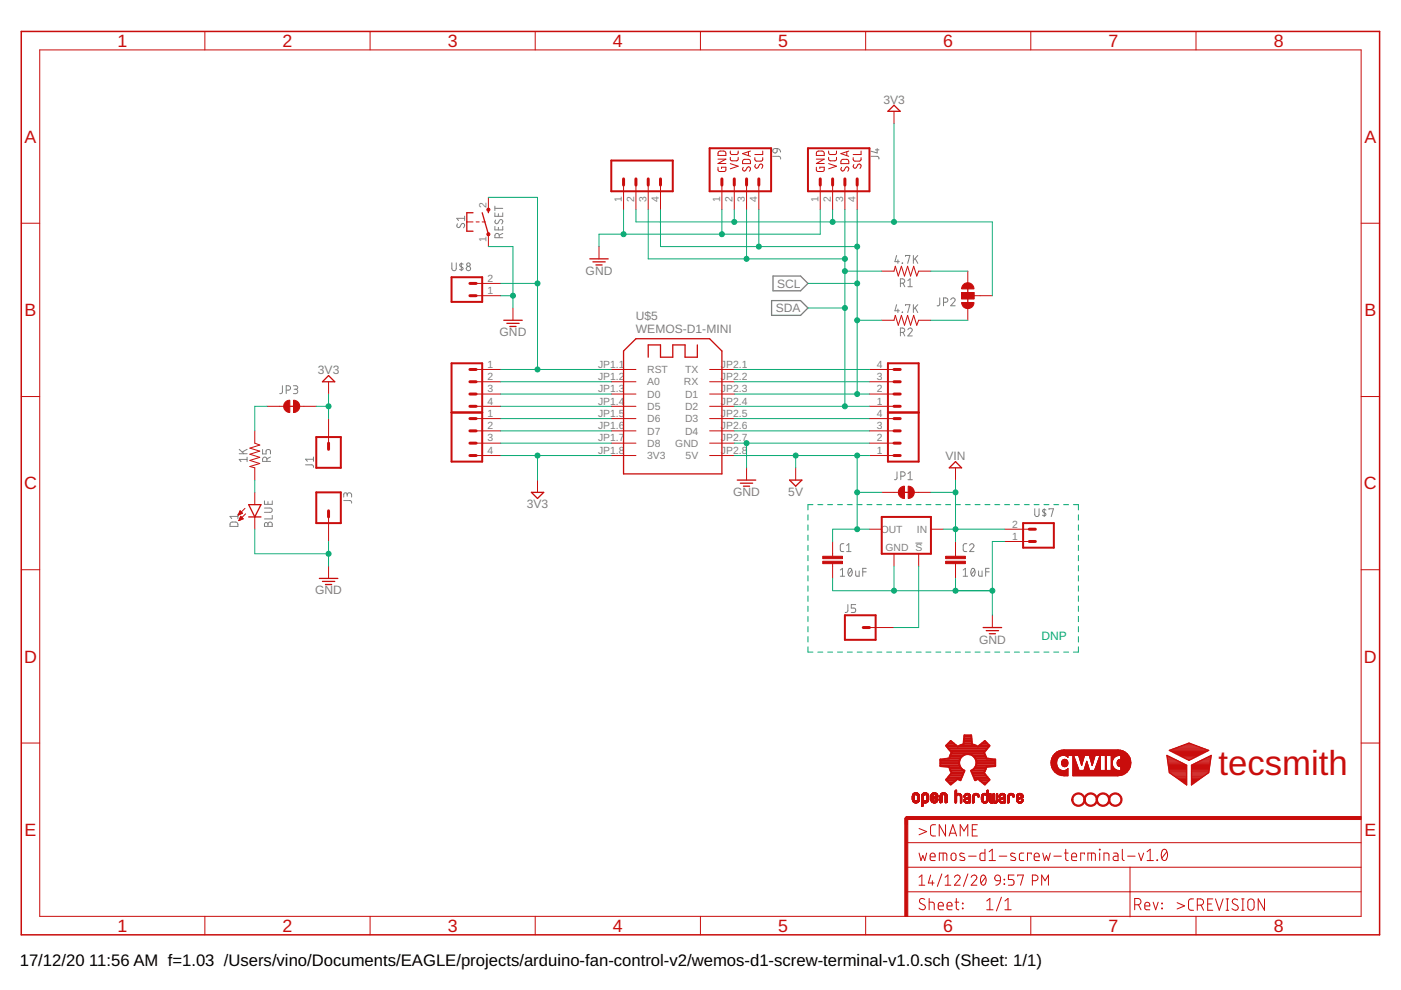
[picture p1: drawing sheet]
<svg xmlns="http://www.w3.org/2000/svg" width="297mm" height="210mm" viewBox="0 0 297 210" stroke-linecap="round" stroke-linejoin="round" font-family="sans-serif">
<defs><g id="words">
<text font-size="7.4" fill="#c90d0c" x="258.4" y="164.3">tecsmith</text>
<g font-size="3.8" fill="#c90d0c">
<text x="24.9" y="10">1</text>
<text x="59.9" y="10">2</text>
<text x="94.9" y="10">3</text>
<text x="130" y="10">4</text>
<text x="165" y="10">5</text>
<text x="200" y="10">6</text>
<text x="235" y="10">7</text>
<text x="270" y="10">8</text>
<text x="5.2" y="30.3">A</text>
<text x="289.3" y="30.3">A</text>
<text x="5.2" y="67">B</text>
<text x="289.3" y="67">B</text>
<text x="5.1" y="103.8">C</text>
<text x="289.2" y="103.8">C</text>
<text x="5.1" y="140.5">D</text>
<text x="289.2" y="140.5">D</text>
<text x="5.2" y="177.3">E</text>
<text x="289.3" y="177.3">E</text>
<text x="24.9" y="197.6">1</text>
<text x="59.9" y="197.6">2</text>
<text x="94.9" y="197.6">3</text>
<text x="130" y="197.6">4</text>
<text x="165" y="197.6">5</text>
<text x="200" y="197.6">6</text>
<text x="235" y="197.6">7</text>
<text x="270" y="197.6">8</text>
</g>
<g font-size="3.5">
<text x="4.2" y="204.7">17/12/20</text>
<text x="18.9" y="204.7">11:56 AM f=1.03 /Users/vino/Documents/EAGLE/projects/arduino-fan-control-v2/wemos-d1-screw-terminal-v1.0.sch (Sheet: 1/1)</text>
</g>
<g font-size="2.6" fill="#808080">
<text x="187.3" y="22">3V3</text>
<text x="124.2" y="58.3">GND</text>
<text x="164.8" y="61">SCL</text>
<text x="105.9" y="71.3">GND</text>
<text x="134.8" y="70.5">WEMOS-D1-MINI</text>
<text x="134.8" y="67.9">U$5</text>
<text x="164.5" y="66.2">SDA</text>
<text x="67.4" y="79.4">3V3</text>
<text x="200.4" y="97.6">VIN</text>
<text x="111.7" y="107.8">3V3</text>
<text x="155.4" y="105.2">GND</text>
<text x="167.1" y="105.2">5V</text>
<text x="66.8" y="126">GND</text>
<text x="207.6" y="136.4">GND</text>
</g>
<text font-size="2.6" fill="#0dab76" x="220.8" y="135.7">DNP</text>
<g font-size="2.2" fill="#808080">
<text x="103.2" y="44.1" transform="rotate(-90 103.2 44.1)">2</text>
<text x="131.9" y="42.9" transform="rotate(-90 131.9 42.9)">1</text>
<text x="134.5" y="42.9" transform="rotate(-90 134.5 42.9)">2</text>
<text x="137.1" y="42.9" transform="rotate(-90 137.1 42.9)">3</text>
<text x="139.7" y="42.9" transform="rotate(-90 139.7 42.9)">4</text>
<text x="152.7" y="42.9" transform="rotate(-90 152.7 42.9)">1</text>
<text x="155.3" y="42.9" transform="rotate(-90 155.3 42.9)">2</text>
<text x="157.9" y="42.9" transform="rotate(-90 157.9 42.9)">3</text>
<text x="160.5" y="42.9" transform="rotate(-90 160.5 42.9)">4</text>
<text x="173.6" y="42.9" transform="rotate(-90 173.6 42.9)">1</text>
<text x="176.2" y="42.9" transform="rotate(-90 176.2 42.9)">2</text>
<text x="178.8" y="42.9" transform="rotate(-90 178.8 42.9)">3</text>
<text x="181.4" y="42.9" transform="rotate(-90 181.4 42.9)">4</text>
<text x="103.2" y="51.3" transform="rotate(-90 103.2 51.3)">1</text>
<text x="103.3" y="59.7">2</text>
<text x="103.3" y="62.3">1</text>
<text x="103.3" y="78">1</text>
<text x="126.8" y="78">JP1.1</text>
<text x="152.9" y="78">JP2.1</text>
<text x="185.9" y="78">4</text>
<text x="103.3" y="80.6">2</text>
<text x="103.3" y="83.2">3</text>
<text x="126.8" y="80.6">JP1.2</text>
<text x="126.8" y="83.2">JP1.3</text>
<text x="137.2" y="79.1">RST</text>
<text x="137.2" y="81.7">A0</text>
<text x="145" y="81.7">RX</text>
<text x="145.2" y="79.1">TX</text>
<text x="152.9" y="80.6">JP2.2</text>
<text x="152.9" y="83.2">JP2.3</text>
<text x="185.9" y="83.2">2</text>
<text x="185.9" y="80.6">3</text>
<text x="103.3" y="85.8">4</text>
<text x="103.3" y="88.4">1</text>
<text x="126.8" y="85.8">JP1.4</text>
<text x="126.8" y="88.4">JP1.5</text>
<text x="137.2" y="84.3">D0</text>
<text x="137.2" y="86.9">D5</text>
<text x="137.2" y="89.5">D6</text>
<text x="145.2" y="84.3">D1</text>
<text x="145.2" y="86.9">D2</text>
<text x="145.2" y="89.5">D3</text>
<text x="152.9" y="85.8">JP2.4</text>
<text x="152.9" y="88.4">JP2.5</text>
<text x="185.9" y="88.4">4</text>
<text x="185.9" y="85.8">1</text>
<text x="103.3" y="91">2</text>
<text x="103.3" y="93.6">3</text>
<text x="126.8" y="91">JP1.6</text>
<text x="126.8" y="93.6">JP1.7</text>
<text x="137.2" y="92.1">D7</text>
<text x="137.2" y="94.7">D8</text>
<text x="143.2" y="94.8">GND</text>
<text x="145.2" y="92.1">D4</text>
<text x="152.9" y="91">JP2.6</text>
<text x="152.9" y="93.6">JP2.7</text>
<text x="185.9" y="93.6">2</text>
<text x="185.9" y="91">3</text>
<text x="103.3" y="96.2">4</text>
<text x="126.8" y="96.2">JP1.8</text>
<text x="137.2" y="97.4">3V3</text>
<text x="145.4" y="97.4">5V</text>
<text x="152.9" y="96.2">JP2.8</text>
<text x="185.9" y="96.2">1</text>
<text x="186.7" y="113">OUT</text>
<text x="194.4" y="113">IN</text>
<text x="214.6" y="111.8">2</text>
<text x="187.7" y="116.9">GND S</text>
<text x="214.6" y="114.5">1</text>
</g>
</g></defs>
<g fill="none" stroke="#808080" stroke-width=".21">
<path d="M163.8 33.1l1.5 .1 .2 .5M164 31.6l.8-.1v.6a.47 .47 0 0 1-.7 .3 .47 .47 0 0 1-.1-.8zM164.8 31.5l.6 .3 .1 .4M184.7 33.1l1.4 .1 .3 .5M185.6 31.8h.8M186 31.5v.9l-1.3-.3M95.8 55.7v1.2a.47 .47 0 0 0 .5 .5 .47 .47 0 0 0 .4-.5v-1.2M97 47.5a.43 .43 0 0 0-.1 .5 .43 .43 0 0 0 .6 .2l.3-.6a.42 .42 0 0 1 .7-.1 .42 .42 0 0 1-.1 .6l-.1 .2M97.8 55.7v1.7M98.2 56l-.5-.1-.2 .3 .6 .6 .1 .3-.4 .1-.3-.1M98.5 46.3h-1.6l.3 .5M98.5 45.8v1"/>
<path d="M104.9 43.7v.9M104.9 45.1v.8h1.7v-.8M104.9 48v.7h1.7v-.7M104.9 44.2h1.7M105.1 46.7a.42 .42 0 0 0-.2 .5 .42 .42 0 0 0 .6 .1l.4-.6a.42 .42 0 0 1 .6 0 .42 .42 0 0 1 0 .6l-.1 .2M105.7 45.3v.6M105.7 48.2v.5M105.9 50.4v-.4a.47 .47 0 0 0-.5-.5 .47 .47 0 0 0-.5 .5v.4h1.7M106.6 49.5l-.7 .3M190.1 54.2l-.4 1.3h1M190.4 55.1v.7M191.3 55.8h.1z"/>
<path d="M192 54.4v-.2h.9l-.5 1.6M192.5 59.5l.5-.4v1.7M193.7 54.2v1.6M194 54.8l.6 1M194.6 54.2l-.9 1M190.1 64.6l-.4 1.3h1M190.4 65.5v.8M190.9 60h.5a.47 .47 0 0 0 .4-.4 .47 .47 0 0 0-.4-.5h-.5v1.7M190.9 70.5h.5a.47 .47 0 0 0 .4-.5 .47 .47 0 0 0-.4-.4h-.5v1.6M191.3 66.2l.1 .1zM191.5 60l.3 .8M191.5 70.5l.3 .7"/>
<path d="M192 64.8v-.2h.9l-.5 1.7M192.5 69.9a.46 .46 0 0 1 .6-.3 .46 .46 0 0 1 .2 .7l-.8 .9h.9M192.5 60.8h.9M193.7 64.6v1.7M194 65.3l.6 1M194.6 64.6l-.9 1M199.2 63.2v1.4l-.2 .2h-.3M200 64.1h.5a.47 .47 0 0 0 .5-.5 .47 .47 0 0 0-.5-.4h-.5v1.6M201.6 63.5a.46 .46 0 0 1 .6-.3 .46 .46 0 0 1 .2 .7l-.8 .9h.9M50.7 96.2h1.7M50.7 95.3l1 .9M52.4 97.4h-1.7l.4 .5"/>
<path d="M52.4 96.9v1M52.4 95.3l-1 .5M55.7 95.3v.9h.7v-.5a.48 .48 0 0 1 .5-.4 .48 .48 0 0 1 .4 .4v.5M56.6 97.8v-.4a.47 .47 0 0 0-.5-.5 .47 .47 0 0 0-.4 .5v.4h1.6M57.3 96.9l-.7 .4M59.9 81.8l-.1 1.4-.2 .2-.3 .1M60.7 82.7h.4a.47 .47 0 0 0 .5-.4 .47 .47 0 0 0-.5-.5h-.4v1.7M62.2 81.8h.6a.37 .37 0 0 1 .3 .4 .37 .37 0 0 1-.3 .3h-.4M62.7 82.5a.47 .47 0 0 1 .4 .5 .47 .47 0 0 1-.4 .5h-.5M64.8 98.6h1.4l.3 .5M66.5 96.9v.9M66.5 97.4h-1.7l.4 .4"/>
<path d="M48.9 110.8l.3-.1h.9l.3 .3v.6h-1.6zM50.4 109v1M50.4 109.5h-1.6l.3 .5M56.1 107.7h1.2a.46 .46 0 0 1 .4 .5 .46 .46 0 0 1-.4 .4h-1.2M56.1 106.2v.7h1.6v-.7M56.2 110.9l.4-.1 .2 .3a.46 .46 0 0 1 .5-.4 .46 .46 0 0 1 .4 .4v.5h-1.6zM56.8 106.4v.5M56.8 111.1v.5M57.7 109.3v.7h-1.6M72.9 106.1l1.4 .1 .2 .5M73.6 104.9a.47 .47 0 0 1 .5-.4 .47 .47 0 0 1 .4 .4v.5M73.6 105.2v-.4a.37 .37 0 0 0-.4-.3 .37 .37 0 0 0-.3 .3v.6"/>
<path d="M178.9 115.3h-.5l-.2 .4 .1 1.1 .6 .1M179.5 116.9h.9M179.5 115.7l.5-.4v1.6M190.2 100v1.5l-.3 .2h-.3M191 101h.5a.47 .47 0 0 0 .4-.5 .47 .47 0 0 0-.4-.5h-.5v1.7M192.5 101.7h.9M192.5 100.4l.5-.4v1.7M194.1 115.1h1.4M205 115.3h-.6l-.2 .4 .1 1 .1 .2h.6M205.6 115.7a.46 .46 0 0 1 .6-.4 .46 .46 0 0 1 .2 .7l-.8 .9h.9M219.4 107.9v1.2a.46 .46 0 0 0 .4 .4 .46 .46 0 0 0 .5-.4v-1.2M221.4 107.9v1.6"/>
<path d="M221.8 108.1l-.5-.1-.3 .3 .7 .6v.3l-.2 .1-.5-.1M222.4 108v-.1h1l-.5 1.6M178.2 120.9l.4-.4v1.7M178.2 122.2h.9M179.8 128.2l-.1 1.4-.5 .3M180 120.6l.2-.1a.98 .98 0 0 1 0 1.7 1.07 1.07 0 0 1-.2-1.6zM180.6 120.9l-.7 .9M181.4 121.1v.9l.3 .2h.5v-1.1M181.4 128.2h-.9v.7h.5a.47 .47 0 0 1 .4 .5 .47 .47 0 0 1-.4 .5h-.5M182.9 121.2h.8M183.7 120.5h-.8v1.7M204.2 122.2h.9"/>
<path d="M204.2 120.9l.5-.4v1.7M206 120.6l.3-.1a.98 .98 0 0 1 0 1.7 1.07 1.07 0 0 1-.3-1.6zM206.7 120.9l-.8 .9M207.5 121.1v.9l.3 .2h.4v-1.1M209 121.2h.7M209.7 120.5h-.7v1.7"/>
<circle cx="99.3" cy="56.9" r=".46"/>
<circle cx="99.3" cy="56.1" r=".37"/>
</g>
<path d="M163.9 58.5h5.8l1.6 1.6-1.6 1.6h-5.8zM163.6 63.7h6.1l1.6 1.6-1.6 1.6h-6.1z" fill="none" stroke="#808080" stroke-width=".28"/>
<g fill="#c90d0c" stroke="#c90d0c" stroke-width=".21">
<path d="M191.8 173.5h.7v20.8h-.7z"/>
<path d="M192.2 173.1h96.4v.7h-96.4z"/>
<path d="M203.9 62h2.6v1.4h-2.6z"/>
<path d="M174.4 119h4.2v.5h-4.2z"/>
<path d="M174.4 117.9h4.2v.5h-4.2z"/>
<path d="M200.5 119h4.2v.5h-4.2z"/>
<path d="M200.5 117.9h4.2v.5h-4.2z"/>
</g>
<g fill="none" stroke="#c90d0c" stroke-width=".21">
<path d="M8.4 10.6h280.2v183.7h-280.2zM43.4 6.7v3.9M78.5 6.7v3.9M113.5 6.7v3.9M148.5 6.7v3.9M183.5 6.7v3.9M218.5 6.7v3.9M253.6 6.7v3.9M132.2 39.2v5.2M134.8 39.2v5.2M137.4 39.2v5.2M140 39.2v5.2"/>
<path d="M152.2 35.5l.1 .7 .2 .1 1 .1 .4-.2v-.7h-.9v.2M152.2 33.7h1.7l-1.7 1h1.7M152.4 32.2l1.2-.1 .3 .2v.7h-1.7zM153.1 39.2v5.2M154.8 33.4l.1 .5 .3 .2h1.1l.2-.2v-.5M154.8 32l.1 .5 .3 .3 1.1-.1 .2-.2v-.5M154.8 34.7l1.7 .5-1.7 .6M155.7 39.2v5.2M157.6 35.5a.42 .42 0 0 0-.1 .6 .42 .42 0 0 0 .6 .1l.3-.6a.45 .45 0 0 1 .7 0 .45 .45 0 0 1-.2 .7M157.6 33.9l1.2-.1 .3 .3v.6h-1.7zM158.3 39.2v5.2M158.7 32.2v.8"/>
<path d="M159.1 32l-1.7 .6 1.7 .5M160 33.4l.1 .5 .3 .3 1.1-.1 .2-.2v-.5M160.2 34.9a.41 .41 0 0 0-.1 .6 .41 .41 0 0 0 .6 0l.3-.5a.42 .42 0 0 1 .6-.1 .42 .42 0 0 1 0 .6l-.1 .2M160.9 39.2v5.2M161.7 32v.8h-1.7M173.1 35.5v.7l.2 .1 1.1 .1 .3-.2 .1-.7h-1v.2M173.1 33.7h1.7l-1.7 1h1.7M173.2 32.2l1.3-.1 .2 .2 .1 .7h-1.7zM173.9 39.2v5.2M175.7 33.4l.1 .6 .3 .1h1l.2-.2 .1-.5M175.7 32l.1 .7 .3 .1 1-.1 .2-.2 .1-.5M175.7 34.7l1.7 .5-1.7 .6"/>
<path d="M176.5 39.2v5.2M178.4 35.5a.42 .42 0 0 0-.1 .6 .42 .42 0 0 0 .6 .1l.4-.6a.45 .45 0 0 1 .7 0 .45 .45 0 0 1-.3 .7M178.4 33.9l1.3-.1 .2 .3 .1 .6h-1.7zM179.1 39.2v5.2M179.5 32.2v.8M180 32l-1.7 .6 1.7 .5M180.9 33.4v.5l.4 .3 1-.1 .2-.2 .1-.5M181 34.9a.41 .41 0 0 0 0 .6 .41 .41 0 0 0 .6 0l.3-.5a.42 .42 0 0 1 .6-.1 .42 .42 0 0 1 0 .6l-.2 .2M181.7 39.2v5.2M182.6 32v.8h-1.7M189.5 23.6v2.6M4.5 47.3h3.9"/>
<path d="M99 47.1h1.3M100.9 47.1h.7M102.2 47.1h.7M103.5 41.8v2.6M103.5 49.7v2.6M127 52.3v2.6M186.9 57.5h2.6l.3-1 .7 2 .6-2 .7 2 .6-2 .7 2 .6-2 .7 2 .4-1h2.6M205.2 57.5v2.6M288.6 47.3h3.9M100.9 78.3h5.3M100.9 62.7h5.3M100.9 60.1h5.3"/>
<path d="M108.8 65.3v2.6M129.6 78.3h5.2M150.5 78.3h5.2M184.3 78.3h5.2M186.9 67.9h2.6l.3-1 .7 2.1 .6-2.1 .7 2.1 .6-2.1 .7 2.1 .6-2.1 .7 2.1 .4-1.1h2.6M203.9 62h2.6v1.4h-2.6zM205.2 65.3v2.6M206.5 62.7h3.9M4.5 84.1h3.9M54 91.4v2.6l1.1 .4-2.1 .6 2.1 .7-2.1 .6 2.1 .7-2.1 .6 2.1 .7-2.1 .6 1 .3v2.6M56.6 86.1h3.6M63.5 86.1h3.6"/>
<path d="M69.7 80.9v2.6M69.7 88.8v5.2M100.9 80.9h5.3M100.9 83.5h5.3M100.9 86.1h5.3M100.9 88.8h5.3M100.9 91.4h5.3M100.9 94h5.3M100.9 96.6h5.3M129.6 80.9h5.2M129.6 83.5h5.2M129.6 86.1h5.2"/>
<path d="M129.6 88.8h5.2M129.6 91.4h5.2M129.6 94h5.2M129.6 96.6h5.2M150.5 80.9h5.2M150.5 83.5h5.2M150.5 86.1h5.2M150.5 88.8h5.2M150.5 91.4h5.2M150.5 94h5.2M150.5 96.6h5.2M158.3 99.2v2.6"/>
<path d="M168.7 99.2v2.6M184.3 80.9h5.2M184.3 83.5h5.2M184.3 86.1h5.2M184.3 88.8h5.2M184.3 91.4h5.2M184.3 94h5.2M184.3 96.6h5.2M202.6 99.2v2.6M288.6 84.1h3.9M50.5 109.1h.3M50.6 109h.5"/>
<path d="M50.7 108.9h.6M50.7 110.4h.1M50.7 108.7h.6M50.7 110.2h.3M50.8 108.6h.4M50.8 110.1h.5M50.8 108.5h.3M50.8 110h.7M50.9 109.9h.5M50.9 108.4h.1M50.9 108.3l.5 .5-.9 .4zM50.9 109.7h.4"/>
<path d="M51 109.6h.2M51 109.5l.6 .5-1 .4zM51.9 107.8l-1.4 1.4M52.1 108.9l-1.5 1.5M54 104.4v2.6M54 109.6v2.6M69.7 109.6v5.2M114 101.8v2.6M176.5 114.8v3.1M176.5 119.5v3.1M184.3 112.2h2.6M186.9 104.4h3.6"/>
<path d="M189.5 117.4v2.6M193.8 104.4h3.6M194.8 117.4v2.6M197.4 112.2h2.6M202.6 114.8v3.1M202.6 119.5v3.1M213 114.8h5.2M213 112.2h5.2M4.5 120.8h3.9M69.7 120v2.6M184.3 133.1h5.2M210.4 130.5v2.6"/>
<path d="M288.6 120.8h3.9M4.5 157.5h3.9M223.5 159.9h15.6M223.6 159.9h15.4M223.6 159.8l-.3 .4M223.6 159.8h15.4M223.7 159.7h15.2M223.8 159.7h15M223.9 159.6h14.8M224 159.5h14.6M224.1 159.4l-.5 .4M224.1 159.4h14.4"/>
<path d="M224.2 159.4h14.2M224.3 159.3h14M224.5 159.2h13.6M224.7 159.2h13.2M224.9 159.1h12.8M225.3 159h12M225.6 159h-.6l-.9 .4M237 159l1.1 .2 .4 .2M238.5 159.4l.5 .4M239 159.8l.3 .4M288.6 157.5h3.9M192.2 178.7h96.4"/>
<path d="M193.4 169.5l.4 .1M193.4 169.5h.4M193.4 169.4h.4M193.4 169.3h.4M193.4 169.2h.4M193.4 169.1h.4M193.4 169h.4M193.4 168.9h.4M193.4 168.8h.4M193.4 169.6h.5M193.5 169.8h.5M193.5 169.7h.4"/>
<path d="M193.5 169.8h.6M193.5 169.9h1.4M193.5 168.4h1.3M193.5 169.9h1.3M193.6 170h1.2M193.6 168.4h1.2M193.6 170h1.1M193.7 168.3h1M193.7 170.1h1M193.8 170.1h.8M193.8 168.2h.8M193.8 170.2h.7"/>
<path d="M193.8 168.1h.7M193.8 168.8h-.4M193.9 168.7h-.5M193.9 168.6l-.5 .1M193.9 168.6h-.4M194 170.2h.4M194 168.5l-.5 .1M194 168.1h.4M194.1 168.5h-.6M194.2 168.5h.7M194.3 169.8h.6M194.4 168.5l.5 .1"/>
<path d="M194.4 168.6h.5M194.5 169.7h.4M194.5 168.6h.4M194.5 169.6h.4M194.5 169.5h.4M194.5 169.4h.4M194.5 169.3h.4M194.5 169.2h.4M194.5 169.1h.4M194.5 169h.4M194.5 168.9h.4M194.5 168.8h.4"/>
<path d="M194.5 168.7h.4M194.9 175.7l1.6 .6-1.6 .7M194.9 169.8h-.5M194.9 169.7h-.5M195.4 170.9h.2M195.4 170.8h.4M195.4 170.7h.4M195.4 170.6h.4M195.4 170.5h.4M195.4 170.4h.4M195.4 170.3h.4M195.4 170.2h.4"/>
<path d="M195.4 169.9h1.4M195.4 169.8h.6M195.4 169.7h.5M195.4 169.6h.4M195.4 169.5h.4M195.4 169.4h.4M195.4 169.3h.4M195.4 169.2h.4M195.4 169.1h.4M195.4 169h.4M195.4 168.9h.4M195.4 168.8h.4"/>
<path d="M195.5 168.4h1.3M195.6 168.3h1.1M195.6 168.3h1M195.7 170.9h-.3M195.7 168.2h.9M195.8 170.8l-.4 .1M195.8 168.1h.7M195.8 168.7h-.4M195.9 168.6l-.5 .1M195.9 168.6h-.5M196 170.2h.3M196 168.5l-.6 .1"/>
<path d="M196 168.1h.3M196.1 168.5h-.6M196.2 168.5h.6M196.3 169.8h.5M196.3 168.5h.5M196.4 168.6h.4M196.4 168.6l.5 .1M196.5 169.6h.4M196.5 168.7h.4M196.5 168.8h.4M196.5 170.2h-1.1M196.5 169.5h.4"/>
<path d="M196.5 169.4h.4M196.5 169.3h.4M196.5 169.2h.4M196.5 169.1h.4M196.5 169h.4M196.5 168.9h.4M196.6 170.1l-1.2 .1M196.7 170.1h-1.3M196.7 170l-1.3 .1M196.7 170h-1.3M196.8 169.9h-1.4M196.9 169.7h-.5"/>
<path d="M197.4 169.7h.4M197.4 169.6h.4M197.4 169.2h1.1M197.4 169h1.4M197.4 169h.3M197.4 168.9h.3M197.4 168.8h.4M197.4 168.7h.4M197.4 169.8h.5M197.4 169.8h.6M197.4 169.9h1.4M197.5 169.9h1.2"/>
<path d="M197.5 168.4l1.3 .1M197.5 168.4h1.3M197.5 170h1.2M197.5 168.3l1.2 .1M197.6 170h1M197.6 170.1h1M197.6 168.3h1M197.6 168.2l1 .1M197.7 170.1h.8M197.7 168.2h.8M197.7 170.2h.8M197.7 168.1h.8"/>
<path d="M197.8 168.8h-.4M197.8 169.5l-.4 .1M197.8 168.7h-.4M197.8 169.5h-.4M197.8 168.6h-.4M197.9 170.2h.4M197.9 168.5l-.5 .1M198 169.4l-.6 .1M198 169h.8M198 168.1h.2M198 168.5h-.6M198.1 169.4h-.7"/>
<path d="M198.2 168.5h.6M198.2 169.3l-.8 .1M198.2 168.9h.6M198.2 169.8h.6M198.2 168.8h.6M198.3 168.5h.5M198.3 169.3h-.9M198.4 174.9h-.6a.51 .51 0 0 0-.5 .5l.1 1.6 .3 .2h.7M198.4 168.6h.4M198.4 169.7h.4M198.4 168.8h.4M198.4 168.7h.4"/>
<path d="M198.4 169.6h.4M198.4 169.2l-1 .1M198.5 169.5h.3M198.5 169.4h.3M198.6 169.4h.2M198.7 169.1l-1.3 .1M198.8 169.1h-1.4M198.8 169.8h-.5M199.3 170.2h.3M199.3 170.1h.4M199.3 170h.4M199.3 169.9h.4"/>
<path d="M199.3 169.8h.4M199.3 169.7h.4M199.3 169.6h.4M199.3 169.5h.4M199.3 169.4h.4M199.3 169.3h.4M199.3 169.2h.4M199.3 169.1h.4M199.3 169h.4M199.3 168.9h.4M199.3 168.8h.4M199.3 168.6h.5"/>
<path d="M199.4 170.2h.1M199.4 168.5h1.3M199.4 168.4h1.3M199.5 168.4h1.2M199.5 168.3h1.1M199.6 168.3h1M199.7 168.2h.8M199.7 170.1h-.4M199.7 168.1h.7M199.7 168.7h-.4M199.8 168.6l-.5 .1M199.9 168.5l-.5 .1"/>
<path d="M199.9 168.1h.3M200 168.5h-.6M200.1 168.5h.6M200.2 168.5l.6 .1M200.3 168.6h.5M200.4 170.2h.3M200.4 170h.4M200.4 169.9h.4M200.4 169.8h.4M200.4 169.7h.4M200.4 169.6h.4M200.4 169.5h.4"/>
<path d="M200.4 169.4h.4M200.4 169.3h.4M200.4 169.2h.4M200.4 169.1h.4M200.4 169h.4M200.4 168.9h.4M200.4 168.8h.4M200.4 168.7h.4M200.5 174.9v2.3l-1.4-2.3v2.3M200.8 170.1l-.4 .1M200.8 170.1h-.4M201.2 177.2l.8-2.3 .8 2.3"/>
<path d="M201.4 176.7h1.2M202.5 170.2h.1M202.5 170.1h.3M202.5 170h.3M202.5 169.9h.3M202.5 169.8h.3M202.5 169.7h.3M202.5 169.6h.3M202.5 169.5h.3M202.5 169.4h.3M202.5 169.3h.3M202.5 169.2h.3"/>
<path d="M202.5 169.1h.3M202.5 169h.3M202.5 168.9h.3M202.5 168.8h.3M202.5 168.5h1.3M202.5 168.4l1.3 .1M202.5 168.4h1.2M202.5 168.3l1.1 .1M202.5 168.3h1M202.5 168.2h.3M202.5 168.1h.3M202.5 168h.3"/>
<path d="M202.5 167.9h.3M202.5 167.8h.3M202.5 167.7h.3M202.5 167.6h.3M202.6 167.6h.2M202.8 170.2h-.3M202.8 170.1h-.3M202.8 168.8h-.3M202.9 168.7h-.4M202.9 168.6l-.4 .1M203 168.6h-.5M203 168.3h.5"/>
<path d="M203.1 168.5l-.6 .1M203.3 168.5l.5 .1M203.5 168.6h.4M203.6 168.7h.3M203.6 177.2v-2.3l.8 1.3 .8-1.3v2.3M203.6 168.8h.3M203.6 170.2h.2M203.6 170.1h.3M203.6 170h.3M203.6 169.9h.3M203.6 169.8h.3M203.6 169.7h.3"/>
<path d="M203.6 169.6h.3M203.6 169.5h.3M203.6 169.4h.3M203.6 169.3h.3M203.6 169.2h.3M203.6 169.1h.3M203.6 169h.3M203.6 168.9h.3M203.7 170.3h.1M203.9 170.2h-.3M204.4 169.9h.3M204.4 169.8h.3"/>
<path d="M204.4 169.7h.3M204.4 169.6h.3M204.4 169h.1M204.4 168.9h.3M204.4 170h.9M204.4 169.9h.4M204.5 170.1h.8M204.5 168.5h1.2M204.6 170.1h.7M204.6 168.5h1M204.6 170.2h.7M204.6 168.4h1"/>
<path d="M204.6 169h-.2M204.6 168.4h.9M204.7 169.3h1.1M204.7 168.8h-.3M204.7 169.7h-.3M204.7 170.2h.6M204.7 168.7h-.3M204.7 168.3h.7M204.8 170.3h.4M204.8 169.5l-.4 .1M204.8 168.6l-.4 .1M204.8 169.2h1"/>
<path d="M204.8 168.6h-.4M204.8 168.2h.5M204.9 169.5h-.5M204.9 169.2h.9M205 170.3h.1M205 168.5l-.5 .1M205 169.4l-.6 .1M205.1 169.1h.7M205.1 169.4h-.6M205.2 169.1h.6M205.2 168.5l.5 .1M205.3 169.3l-.8 .1"/>
<path d="M205.3 168.6h.4M205.3 169h.5M205.4 168.6l.3 .1M205.4 169h.4M205.4 168.7h.4M205.4 168.8h.4M205.5 170.2h.1M205.5 170.1h.3M205.5 170h.3M205.5 169.9h.3M205.5 169.8h.3M205.5 169.7h.3"/>
<path d="M205.5 169.6h.3M205.5 169.5h.3M205.5 169.4h.3M205.5 169.3h.3M205.5 168.9h.3M205.5 168.8h.3M205.8 170.2h-.3M205.8 170.1l-.3 .1M205.8 169.3h-1.2M206.1 175.9h.8M206.2 170.1h.3M206.2 170h.3"/>
<path d="M206.2 169.9h.3M206.2 169.8h.3M206.2 169.7h.3M206.2 169.6h.3M206.2 169.5h.3M206.2 169.4h.3M206.2 169.3h.3M206.2 169.2h.3M206.2 169.1h.3M206.2 169h.3M206.2 168.9h.3M206.2 168.8h.3"/>
<path d="M206.3 170.3h.1M206.4 168.5h1.1M206.4 170.2l-.2 .1M206.4 168.4h1M206.5 170.2h-.3M206.5 168.4h.9M206.5 170.1h-.3M206.6 168.8h-.4M206.6 168.7h-.4M206.6 168.3h.7M206.7 168.6l-.4 .1M206.7 168.3h.5"/>
<path d="M206.7 168.6h-.4M206.8 168.5l-.5 .1M207 168.5h.5M207.2 168.6h.4M207.2 174.9h-1.1v2.3h1.1M207.2 168.6l.4 .1M207.3 168.7h.3M207.3 168.8h.3M207.3 168.9h.3M207.5 169h-.1M208.1 169.5h.3M208.1 169.4h.3"/>
<path d="M208.1 169.3h.3M208.1 169.2h.3M208.1 169.1h.3M208.1 169h.3M208.1 168.9h.3M208.1 169.7h.3M208.1 169.6h.3M208.1 169.8h.4M208.1 168.8h.3M208.1 169.9h.5M208.2 168.6h.4M208.2 169.9h.4"/>
<path d="M208.2 170h1.2M208.2 168.5h1.3M208.3 170.1h1M208.3 168.4h1.2M208.4 168.4h1.1M208.4 170.2h.8M208.4 168.8h-.3M208.5 168.7h-.4M208.5 168.3h1M208.5 170.2h.6M208.5 168.6l-.4 .1M208.5 168.3h.6"/>
<path d="M208.6 170.3h.4M208.7 168.5l-.5 .1M208.7 170.3h.1M208.8 170.3h.1M208.9 168.5h.6M209 169.9h.4M209 168.6h.5M209.1 168.6h.4M209.1 168.7h.4M209.2 169.7h.3M209.2 169.6h.3M209.2 169.5h.3"/>
<path d="M209.2 169.4h.3M209.2 169.3h.3M209.2 169.2h.3M209.2 169.1h.3M209.2 169h.3M209.2 168.9h.3M209.2 168.8h.3M209.2 168.2h.3M209.2 168.1h.3M209.2 168h.3M209.2 167.9h.3M209.2 167.8h.3"/>
<path d="M209.2 167.7h.3M209.2 167.6h.3M209.3 167.6h.2M209.4 169.9h-.4M209.5 169.8h-.4M209.5 169.7h-.3M209.5 168.5h-1.3M209.8 169.8h.3M209.8 169.7h.3M209.8 169.6h.3M209.8 169.5h.3M209.8 169.4h.3"/>
<path d="M209.8 169.3h.3M209.8 169.2h.3M209.8 169.1h.3M209.8 169h.3M209.8 168.9h.3M209.8 168.8h.3M209.8 168.7h.3M209.8 168.6h.3M209.8 168.5h.3M209.8 168.4h.3M209.8 170h1.7M209.8 169.9h.4"/>
<path d="M209.8 169.9h.3M209.8 168.3h.3M209.9 170.1h1.5M209.9 168.3h.2M210 170.2h1.3M210 168.2l.1 .1M210 170.2h.5M210.1 170.3h.4M210.3 170.3h.1M210.4 169.9h.5M210.5 169.8h.3M210.5 169.7h.3"/>
<path d="M210.5 169.6h.3M210.5 169.5h.3M210.5 169.4h.3M210.5 169.3h.3M210.5 169.2h.3M210.5 169.1h.3M210.5 169h.3M210.5 168.9h.3M210.5 168.8h.3M210.5 168.7h.3M210.5 168.6h.3M210.5 168.5h.3"/>
<path d="M210.5 168.4h.3M210.5 168.3h.3M210.6 168.3h.2M210.7 168.3h.1M210.8 170.2h.5M210.8 170.3h.4M211.2 169.9h.3M211.2 169.8h.3M211.2 169.7h.3M211.2 169.6h.3M211.2 169.5h.3M211.2 169.4h.3"/>
<path d="M211.2 169.3h.3M211.2 169.2h.3M211.2 169.1h.3M211.2 169h.3M211.2 168.9h.3M211.2 168.8h.3M211.2 168.7h.3M211.2 168.6h.3M211.2 168.5h.3M211.2 168.4h.3M211.3 168.3h.2M211.4 168.3h.1"/>
<path d="M211.5 169.9h-.4M211.8 169.8h.3M211.8 169.7h.3M211.8 169.9h.4M211.8 169h.1M211.8 168.9h.3M211.8 168.8h.3M211.9 170h.8M211.9 170l.8 .1M211.9 170.1h.8M212 168.5h1.1M212 170.1h.7"/>
<path d="M212 170.2h.7M212 169h-.2M212 168.4h1M212.1 169.3h1.1M212.1 168.4h.9M212.1 168.9h-.3M212.1 168.8h-.3M212.2 170.2h.5M212.2 169.6h-.4M212.2 168.7h-.4M212.2 168.3h.6M212.2 169.5l-.4 .1"/>
<path d="M212.2 170.3h.5M212.2 169.2h1M212.2 168.6l-.3 .1M212.3 168.3h.5M212.3 168.6h-.4M212.3 169.5h-.4M212.4 169.2h.8M212.4 168.5l-.5 .1M212.5 169.4l-.6 .1M212.5 169.1h.7M212.6 169.4h-.7M212.6 168.5l.5 .1"/>
<path d="M212.6 169.1h.6M212.7 169.3l-.8 .1M212.7 168.6h.5M212.8 169h.4M212.8 168.6h.4M212.8 169.3h-.8M212.9 169h.3M212.9 168.7h.3M212.9 169.3h.3M212.9 168.8h.3M212.9 170.2h.2M212.9 170.1h.3"/>
<path d="M212.9 170h.3M212.9 169.9h.3M212.9 169.8h.3M212.9 169.7h.3M212.9 169.6h.3M212.9 169.5h.3M212.9 169.4h.3M212.9 168.9h.3M213 170.3h.1M213.1 168.5h-1.1M213.2 170.2h-.3M213.7 170.2h.1"/>
<path d="M213.7 170.1h.3M213.7 170h.3M213.7 169.9h.3M213.7 169.8h.3M213.7 169.7h.3M213.7 169.6h.3M213.7 169.5h.3M213.7 169.4h.3M213.7 169.3h.3M213.7 169.2h.3M213.7 169.1h.3M213.7 169h.3"/>
<path d="M213.7 168.9h.3M213.7 168.8h.3M213.7 170.3h.1M213.8 168.5h1.2M213.8 168.4h1.1M213.9 168.4h1M213.9 170.2h-.2M213.9 168.4h.9M214 168.8h-.3M214 168.7h-.3M214 168.3h.7M214.1 168.6l-.4 .1"/>
<path d="M214.1 168.3h.6M214.1 168.6h-.4M214.3 168.5l-.5 .1M214.5 168.5l.5 .1M214.6 168.6h.4M214.7 168.6l.4 .1M214.7 168.7h.4M214.8 168.8h.3M215 169h-.2M215.1 168.9l-.3 .1M215.1 168.9h-.3M215.5 169.8h.4"/>
<path d="M215.5 169.7h.4M215.5 169.2h1.2M215.5 169.1l.4 .1M215.5 169.1h.3M215.5 169h.3M215.5 168.9h.3M215.5 168.8h.4M215.6 169.8h.3M215.6 169.9h.4M215.6 170h1.2M215.6 168.5h1.2M215.7 170h1.1"/>
<path d="M215.7 170.1h1M215.7 168.4l1.1 .1M215.7 168.4h1M215.8 170.1h.9M215.8 168.3h.9M215.8 170.2h.8M215.9 169.6h-.4M215.9 168.8h-.4M215.9 168.7h-.4M215.9 169.5l-.4 .1M215.9 168.3h.7M215.9 170.2h.6"/>
<path d="M215.9 168.6l-.3 .1M216 168.3h.5M216 168.6h-.4M216 170.3h.5M216 169.5h-.5M216.1 168.5l-.5 .1M216.2 169.4l-.7 .1M216.2 170.3h.1M216.3 169.4h-.8M216.3 168.5l.6 .1M216.4 169.3l-.9 .1M216.4 169h.5"/>
<path d="M216.5 169.9h.3M216.5 168.6h.4M216.5 169.3h-1M216.5 169h.4M216.6 169.8h.3M216.6 168.7h.3M216.6 168.8h.3M216.6 169.7h.3M216.6 168.9h.3M216.7 169.6h.2M216.7 169.2l-1.2 .1M216.7 169.5h.2"/>
<path d="M216.8 169.5h.1M216.9 169.1l-.9 .1M216.9 169.9h-.4M216.9 169.1h-.7M216.9 169.7h-.3M216.9 169l-.6 .1M222.8 161.7l.1 .6M222.8 161.9h1.2M222.8 161.8h1.2M222.8 161.7h1.2M222.8 161.6h1.2M222.9 162.1h1.1"/>
<path d="M222.9 162h1.1M222.9 161.9h1.1M222.9 161.5h1.1M222.9 161.4h1.1M222.9 162.3h.1M222.9 162.3h1.2M222.9 162.2h1.2M222.9 161.3h1.2M222.9 161.2h1.2M222.9 161.1l-.1 .6M222.9 162.3l.2 .5M222.9 161.1h1.2"/>
<path d="M222.9 162.4h1.2M222.9 161h1.3M222.9 162.5h1.3M223 162.6h1.2M223 160.9h1.2M223 162.7h1.3M223 160.8h1.3M223 162.8h1.3M223 160.7h1.3M223.1 160.7l-.2 .4M223.1 162.8h.1M223.1 160.7h1.3"/>
<path d="M223.1 162.8l.2 .5M223.1 162.9h1.3M223.1 160.6h1.3M223.1 160.5h1.4M223.2 163h1.3M223.2 163.1h1.4M223.2 160.4h1.4M223.2 160.4h1.5M223.2 160.3h1.6M223.3 163.2h1.5M223.3 160.3l-.2 .4M223.3 160.2h1.7"/>
<path d="M223.3 160.2v.1M223.3 163.3l.3 .4M223.3 163.3h1.6M223.4 160.1l2.5 .1M223.4 163.3h1.7M223.4 163.4h3M223.4 160.1h15.8M223.5 160h15.6M223.5 163.5h2.9M223.5 163.6h2.9M223.6 163.7h.1M223.6 163.6h2.8"/>
<path d="M223.6 163.7l.9 .6h1.9M223.7 163.7h2.7M223.8 163.8h2.6M223.8 163.9h2.6M223.9 163.9h2.5M224 164h2.4M224 161.8v.3M224 162.1l.3 .6M224 161.4h.1M224 162.1h.1M224 161.4v.4M224.1 164.1h2.3"/>
<path d="M224.1 161.1l-.1 .3M224.2 160.9l-.1 .2M224.2 164.1h2.2M224.3 160.8l-.1 .1M224.3 162.7l.1 .2M224.4 164.2h2M224.4 162.9v.1M224.4 160.6l-.1 .2M224.4 163l.2 .1M224.6 163.1l.3 .2M224.7 160.4l-.3 .2M224.7 164.3h1.7"/>
<path d="M224.9 163.3h.1M224.9 163.3h.2M225 164.4h1.4M225.1 161.8h1.3M225.1 161.8v.3M225.1 161.9h1.3M225.1 161.7h1.3M225.1 161.6h1.3M225.1 162.1h1.3M225.1 162h1.3M225.1 161.5h1.3M225.1 161.5v.3"/>
<path d="M225.1 162.1l.2 .2M225.1 161.4h1.3M225.2 162.2h1.1M225.2 161.4h1.1M225.2 162.3h1.1M225.2 161.3h1.1M225.3 162.3h.9M225.3 161.2h1M225.3 162.3v.1M225.3 161.2a.65 .65 0 0 1 1 0M225.3 161.2l-.2 .3M225.3 162.4l.4 .2 .5-.2"/>
<path d="M225.3 162.4h.8M225.3 161.1h.9M225.4 160.1l-.7 .3M225.4 161.1h.7M225.4 162.5h.7M225.6 160.1h13.6M225.7 161h.1M225.8 163.3h.6M225.9 163.3h.1M225.9 160.2l.4 .3M225.9 160.2h.5M226 163.3h-.9"/>
<path d="M226 163.3h.4M226.1 160.3h.3M226.1 163.2l-.1 .1M226.1 163.2h.3M226.2 160.4h.2M226.2 163.2h-.1M226.3 163.1h.1M226.3 162.3l-.1 .1M226.3 161.2l.1 .6M226.3 160.4h.1M226.3 163l-.1 .2M226.4 160.5h.1"/>
<path d="M226.4 162.1l-.1 .2M226.4 163v1.5l-1.3-.1-.5-.1M226.4 160.2v.4l-.1-.1M226.4 163h.1M226.4 163h-.1M226.4 160.2h2.3M226.4 161.8v.3M227.5 164.3h10.6M227.5 160.2v4.3h9.6M227.5 163.3h9.7M227.5 162.3h.9M227.5 161h.4"/>
<path d="M227.5 162.5h1M227.5 160.2h.1M227.5 164.3h10.4M227.5 164.2h10.7M227.5 164.1h10.9M227.5 164.1h11M227.5 164h11.1M227.5 163.9h11.2M227.5 163.9h11.3M227.5 163.8h11.3M227.5 163.7h11.5M227.5 163.6h11.5"/>
<path d="M227.5 163.6h11.6M227.5 163.5h11.6M227.5 163.4h11.7M227.5 163.3h1.2M227.5 163.2h1.2M227.5 163.1h1.2M227.5 163h1.2M227.5 162.9h1.1M227.5 162.8h1.1M227.5 162.7h1.1M227.5 162.6h1M227.5 162.4h1"/>
<path d="M227.5 162.2h.9M227.5 162.1h.8M227.5 162h.8M227.5 161.9h.8M227.5 161.9h.7M227.5 161.8h.7M227.5 161.7h.7M227.5 161.6h.7M227.5 161.6h.6M227.5 161.5h.6M227.5 161.4h.6M227.5 161.3h.5"/>
<path d="M227.5 161.2h.5M227.5 161.1h.5M227.5 160.9h.4M227.5 160.8h.4M227.5 160.7h.3M227.5 160.6h.3M227.5 160.5h.3M227.5 160.4h.2M227.5 160.3h.2M227.6 160.2l1.2 3.1M228.7 160.2h1.2M228.7 160.3h1.2"/>
<path d="M228.7 160.4h1.2M228.8 160.4h1.1M228.8 160.5h1M228.8 160.6h1M228.8 160.7h1M228.9 160.7h.9M228.9 160.8h.9M228.9 160.9h.8M228.9 161h.8M229 161.1h.7M229 161.2h.6M229 161.3h.6"/>
<path d="M229 161.4h.6M229.1 161.4h.5M229.1 161.5h.5M229.1 161.6h.5M229.1 161.6h.4M229.2 161.7h.3M229.2 161.8h.3M229.2 161.9h.3M229.2 161.9h.2M229.2 162h.2M229.3 162.1h.1M229.3 162.2h.1"/>
<path d="M229.8 163.3h1.2M229.9 163.2h1.1M229.9 163.1h1M229.9 160.2h1l.7 2.1 .6-2.1h2.2v3.1h.2v-3.1M229.9 160.2l-.6 2.1-.6-2.1M229.9 163h1M230 162.9h.9M230 162.8h.8M230 162.7h.8M230 162.6h.8M230.1 162.6h.7M230.1 162.5h.7"/>
<path d="M230.1 162.4h.6M230.1 162.3h.6M230.2 162.2h.5M230.2 162.1h.5M230.2 162.1h.4M230.2 162h.4M230.3 161.9h.3M230.3 161.8h.2M230.3 161.7h.2M230.4 161.6h.1M230.4 161.4l.7 1.9M230.4 161.4l-.6 1.9"/>
<path d="M230.4 161.5h.1M230.4 161.4h.1M230.9 160.2h1.3M231 160.3h1.2M231 160.4h1.1M231 160.5h1.1M231.1 160.6h1M231.1 160.7h1M231.1 160.7h.9M231.1 160.8h.9M231.1 160.9h.9M231.2 160.9h.8"/>
<path d="M231.2 161h.7M231.2 161.1h.7M231.2 161.2h.7M231.3 161.3h.6M231.3 161.4h.6M231.3 161.4h.5M231.3 161.5h.5M231.4 161.6h.4M231.4 161.7h.4M231.4 161.8h.3M231.4 161.9h.3M231.5 161.9h.2"/>
<path d="M231.5 162.1h.1M231.5 162h.2M231.5 162.2h.1M232.1 163.3h1.2M232.1 163.2h1.2M232.1 163.1h1.2M232.2 163.1h1.1M232.2 163h1.1M232.2 162.9h1.1M232.3 162.8h1M232.3 162.7h1M232.3 162.6h1"/>
<path d="M232.4 162.5h.9M232.4 162.4h.9M232.4 162.3h.9M232.5 162.3h.8M232.5 162.2h.8M232.5 162.1h.8M232.6 162h.7M232.6 161.9h.7M232.6 161.8h.7M232.7 161.7h.6M232.7 161.6h.6M232.7 161.5h.6"/>
<path d="M232.7 161.4h.6M232.8 161.4h.5M232.8 161.3h.5M232.8 161.2h.5M232.9 161.1h.4M232.9 161h.4M232.9 160.9h.4M233 160.9h.3M233 160.8h.3M233 160.7h.3M233.1 160.6h.2M233.1 160.5h.2"/>
<path d="M233.1 160.4h.2M233.2 160.4h.1M233.2 160.3h.1M233.2 160.2h.1v3.1M233.2 160.2l-1.2 3.1M234.4 162.3h.2M234.4 161h.2M234.4 162.5h.2M234.4 163.3v.1M234.4 160.2h.2M234.4 163.3h.2M234.4 163.2h.2"/>
<path d="M234.4 163.1h.2M234.4 163h.2M234.4 162.9h.2M234.4 162.8h.2M234.4 162.7h.2M234.4 162.6h.2M234.4 162.4h.2M234.4 162.2h.2M234.4 162.1h.2M234.4 162h.2M234.4 161.9h.2M234.4 161.8h.2"/>
<path d="M234.4 161.7h.2M234.4 161.6h.2M234.4 161.5h.2M234.4 161.4h.2M234.4 161.3h.2M234.4 161.2h.2M234.4 161.1h.2M234.4 160.9h.2M234.4 160.8h.2M234.4 160.7h.2M234.4 160.6h.2M234.4 160.5h.2"/>
<path d="M234.4 160.4h.2M234.4 160.3h.2M234.6 160.2h1v3.1M235.6 162.3h.3M235.6 161h.4M235.6 162.5h.3M235.6 160.2h1.4M235.6 163.3h1.2M235.6 163.2h1M235.6 163.1h.9M235.6 163.1h.8M235.6 163h.7"/>
<path d="M235.6 162.9h.6M235.6 162.8h.5M235.6 162.7h.5M235.6 162.6h.5M235.6 162.6h.4M235.6 162.4h.3M235.6 162.2h.3M235.6 162.1h.3M235.6 162.1h.2M235.6 162h.2M235.6 161.9h.2M235.6 161.8h.2"/>
<path d="M235.6 161.7h.2M235.6 161.6h.2M235.6 161.5h.2M235.6 161.4h.3M235.6 161.3h.3M235.6 161.2h.3M235.6 161.1h.3M235.6 160.9h.4M235.6 160.9h.5M235.6 160.8h.5M235.6 160.7h.6M235.6 160.6h.7"/>
<path d="M235.6 160.5h.8M235.6 160.4h.9M235.6 160.4h1M235.6 160.3h1.1M235.8 161.8l.1 .6M235.9 162.4l.3 .5-.6 .4M235.9 161.1l-.1 .7M235.9 161.1h.1M236.2 162.9l.1 .1M236.3 163l.5 .3M236.3 160.6l-.4 .5M236.7 160.3l-.4 .3"/>
<path d="M236.8 163.3h2.4M236.9 161.7v.4M236.9 161.9h2.9M236.9 161.8h2.9M236.9 161.7h2.9M236.9 161.6h2.9M236.9 162h2.8M236.9 161.5h2.8M236.9 161.5v.2M236.9 162.1l.1 .2M236.9 162.1h2.8M236.9 161.4h2.8"/>
<path d="M237 162.2h2.7M237 161.3h2.7M237 162.3h2.7M237 162.3h.1M237 161.2l-.1 .3M237 161.2h2.7M237 162.3l.3 .2M237.1 161.1h2.6M237.1 162.4h2.6M237.2 161.1l-.2 .1M237.2 161.1h.1M237.2 161.1h2.5"/>
<path d="M237.3 162.5h.2M237.3 162.5h2.3M237.4 160.1l-.7 .2M237.5 160.1l.1 .9M237.6 162.5v.8M237.6 164.4l-.6 .1M237.6 161h.1M237.6 163.3v.1M237.6 160.2h1.7M237.6 163.3h1.7M237.6 163.2h1.7M237.6 163.1h1.8"/>
<path d="M237.6 163h1.9M237.6 162.9h1.9M237.6 162.8h2M237.6 162.7h2M237.6 162.6h2M237.6 160.9h2M237.6 160.8h2M237.6 160.7h2M237.6 160.7h1.9M237.6 160.6h1.9M237.6 160.5h1.9M237.6 160.4h1.8"/>
<path d="M237.6 160.3h1.8M238.1 164.3l-.5 .1h-10.1M238.6 164l-.5 .3M238.9 163.7l-.3 .3M239 163.7h-.1M239.3 163.3l-.3 .4M239.3 160.2l.2 .4M239.5 162.8l-.2 .5M239.5 160.6l.1 .1M239.6 160.7l.1 .5M239.6 161l-2.4 .1M239.7 161.2h.1"/>
<path d="M239.7 162.3l-.2 .5M239.7 161.2l.1 .5M239.8 161.8l-.1 .5M239.8 161.7v.1M43.4 194.3v3.9M78.5 194.3v3.9M113.5 194.3v3.9M148.5 194.3v3.9M183.5 194.3v3.9M192.2 189.1h96.4M192.2 183.9h96.4M194.9 180.9l.4 1.6 .4-1.1 .4 1.1 .4-1.6"/>
<path d="M194.9 186l.6-.5v2.2M194.9 187.7h1.2M196.1 190.7a.6 .6 0 0 0-.9-.1 .6 .6 0 0 0 0 .9l.7 .4a.6 .6 0 0 1 .1 .9 .6 .6 0 0 1-.9-.1l-.2-.1M197 191.3l1 .1 .1 1.5M197 190.5v2.4M197.2 181.7h1.1a.56 .56 0 0 0-.4-.8 .56 .56 0 0 0-.7 .5l.1 1 1 .1M197.3 185.5l-.5 1.7h1.2M197.7 186.7v1M198.9 192.1h1.1a.56 .56 0 0 0-.4-.8 .56 .56 0 0 0-.7 .5l.2 1 .9 .1M199.2 182.5v-1.6l1.4 .1 .1 1.5M199.7 185.3l-1 2.6M200 180.9v1.6"/>
<path d="M200.4 187.7h1.2M200.4 186l.6-.5v2.2M200.8 192.1h1a.56 .56 0 0 0-.3-.8 .56 .56 0 0 0-.7 .5l.1 1 .9 .1M201.8 181.1l.5-.2a.96 .96 0 0 1 .1 1.5l-.3 .1-.4-.4zM202.4 186a.59 .59 0 0 1 .8-.5 .59 .59 0 0 1 .2 1l-1 1.2h1.2M202.5 191.3h.8M202.8 190.5v2.1l.5 .3M204 191.5l.2 .1zM204 192.6l.2 .1zM204.4 181l-.7-.1-.2 .2 .1 .3 .9 .5v.4l-.3 .2-.7-.2M205.2 185.3l-.9 2.6M205.4 181.5h1.6"/>
<path d="M205.9 186a.59 .59 0 0 1 .8-.5 .59 .59 0 0 1 .2 1l-1 1.2h1.2M208.2 185.7l.1-.1a.9 .9 0 0 1 .8 1.3 .61 .61 0 0 1-.6 .8 .61 .61 0 0 1-.6-.8v-.6zM208.8 180.1v2.4l-.9-.1v-1.4l.9-.1M209 186l-1 1.2M209.2 192.9h1.3M209.2 191l.7-.5v2.4M209.7 182.5h1.4M209.7 180.6l.7-.5v2.4M211.1 185.7l.5-.2 .5 .4v.8h-.7a.58 .58 0 0 1-.5-.4 .58 .58 0 0 1 .2-.6zM211.9 181.5h1.6M212.1 186.7l-.3 .7-.7 .3M212.3 190.2l-1 2.9"/>
<path d="M212.9 186.4l.1 .1zM212.9 187.4l.1 .1zM213.1 192.9h1.3M213.1 191l.6-.5v2.4M215 185.5h-1.2v1h.7a.62 .62 0 0 1 .5 .6 .62 .62 0 0 1-.5 .6h-.7M215.2 181l-.7-.1-.2 .4 1 .6v.4l-.3 .2-.7-.2M215.8 185.8v-.3h1.2l-.6 2.2M217.1 180.9h-.7l-.3 .4 .1 .9 .2 .2 .7 .1M218.5 194.3v3.9M218.7 181.1v-.2h-.9v1.6M218.9 186.7h.6a.6 .6 0 0 0 .6-.6 .6 .6 0 0 0-.6-.6h-.6v2.2M219.3 181.7h1a.57 .57 0 0 0-.3-.8 .57 .57 0 0 0-.7 .5l.1 1 .9 .1"/>
<path d="M220.9 187.7v-2.2l.7 1.2 .7-1.2v2.2M221.1 180.9l.4 1.6 .4-1.1 .4 1.1 .4-1.6M223.4 181.5h1.6M225.7 180.9h.8M226 180.1v2.1l.5 .3M227.2 181.7h1.1a.56 .56 0 0 0-.4-.8 .56 .56 0 0 0-.7 .5l.1 1 1 .1M229.9 181.1v-.2h-.8v1.6M230.7 182.5v-1.6l1.4 .1 .1 1.5M231.4 180.9v1.6M233.1 180.1l.1 .1zM233.2 180.9v1.6M234.1 182.5v-1.6l.9 .1 .1 1.5"/>
<path d="M236.1 180.9h.7l.2 .4v1.2h-.5a.47 .47 0 0 1-.5-.5 .47 .47 0 0 1 .5-.5h.5M238 180.1v2l.1 .3 .3 .1M239.1 181.5h1.6M239.6 183.9v10.5M240.6 191.8a1.18 1.18 0 0 0 1.2-.2l.1-.4-.3-.6-1-.1v2.4M241.4 191.8l.5 1.1M241.4 180.9l.5 1.6 .6-1.6M242.7 192.1h1.1a.55 .55 0 0 0-.4-.8 .55 .55 0 0 0-.7 .5l.1 1 1 .1M243.2 182.5h1.3M243.2 180.6l.7-.5v2.4M244.5 191.3l.5 1.6 .6-1.6M245.3 182.3l.1 .2z"/>
<path d="M246.3 192.6l.1 .1zM246.3 191.5l.1 .1zM246.5 180.3a.55 .55 0 0 1 .6-.2 .55 .55 0 0 1 .3 .6 1.35 1.35 0 0 1-.5 1.8 1.44 1.44 0 0 1-.4-2.2zM247.4 180.6l-1.1 1.3M249.6 191.4l1.6 .7-1.6 .6M253 190.6h-.7l-.3 .5v1.5l.3 .4h.7M253.6 194.3v3.9M253.9 191.9h.6a.67 .67 0 0 0 .7-.6 .67 .67 0 0 0-.7-.7h-.6v2.4M254.7 191.9l.5 1.1M256.1 191.7h.8M257.1 190.6h-1v2.4h1M257.7 190.6l.8 2.4 .8-2.4"/>
<path d="M259.9 193h.6M259.9 190.6h.6M260.2 190.6v2.4M262.4 190.8a.6 .6 0 0 0-.9-.1 .6 .6 0 0 0 0 .9l.8 .4a.6 .6 0 0 1 0 .9 .6 .6 0 0 1-.9-.1l-.2-.1M263.2 193h.6M263.2 190.6h.6M263.5 190.6v2.4M264.7 190.9a.67 .67 0 0 1 .7-.3 .67 .67 0 0 1 .5 .7v1a.67 .67 0 0 1-.7 .7 .67 .67 0 0 1-.6-.7zM268.1 190.6v2.4l-1.3-2.4v2.4"/>
</g>
<g fill="none" stroke="#c90d0c" stroke-width=".63">
<path d="M132.2 37.9v1.3M134.8 37.9v1.3M137.4 37.9v1.3M140 37.9v1.3M153.1 37.9v1.3M155.7 37.9v1.3M158.3 37.9v1.3M160.9 37.9v1.3M173.9 37.9v1.3M176.5 37.9v1.3M179.1 37.9v1.3M181.7 37.9v1.3"/>
<path d="M99.6 78.3h1.3M99.6 60.1h1.3M99.6 62.7h1.3M189.5 78.3h1.4M69.7 94v1.3M99.6 83.5h1.3M99.6 80.9h1.3M99.6 86.1h1.3M99.6 94h1.3M99.6 91.4h1.3M99.6 88.8h1.3M99.6 96.6h1.3"/>
<path d="M189.5 83.5h1.4M189.5 80.9h1.4M189.5 86.1h1.4M189.5 94h1.4M189.5 91.4h1.4M189.5 88.8h1.4M189.5 96.6h1.4M69.7 108.3v1.3M218.2 112.2h1.3M218.2 114.8h1.3M183 133.1h1.3M193.5 173.4h-1.3v1.4"/>
</g>
<path d="M4.5 6.7h288v191.5h-288z" fill="none" stroke="#c90d0c" stroke-width=".32"/>
<g fill="none" stroke="#c90d0c" stroke-width=".42">
<path d="M129.6 34h13v6.6h-13zM150.5 31.4h13v9.2h-13zM171.3 31.4h13v9.2h-13zM95.7 58.8h6.5v5.2h-6.5zM95.7 77h6.5v20.9h-6.5zM188.3 77h6.5v20.9h-6.5zM67.1 92.7h5.2v6.5h-5.2zM95.7 87.5h6.5M188.3 87.5h6.5M67.1 104.4h5.2v6.5h-5.2zM186.9 109.6h10.5v7.8h-10.5zM216.9 110.9h6.5v5.2h-6.5z"/>
<path d="M179.1 130.5h6.6v5.2h-6.6z"/>
</g>
<g fill="none" stroke="#c90d0c" stroke-width=".28">
<path d="M189.5 22.3l1.4 1.3h-2.6zM100.3 45.1h-1.3v3.9h1.3M102.2 45.1l1.3 4.6M103.5 44.4v.7M125.1 54.9h3.8M125.7 55.5h2.6M126.3 56.2h1.4M69.7 79.6l1.3 1.3h-2.6zM106.8 67.9h3.9M107.5 68.6h2.6M108.1 69.2h1.3M132.2 74.4l2.6-2.6h15.7l2.6 2.6v26.1h-20.9z"/>
<path d="M147.8 73.1v2.6h-2.6v-2.6h-2.6v2.6h-2.6v-2.6h-2.6v2.6M205.2 60.9v3.9M61.1 86.1h1.8M202.6 97.9l1.3 1.3h-2.6zM52.7 107h2.6l-1.3 2.6zM52.7 109.6h2.6M112.7 104.4h2.6l-1.3 1.3zM156.3 101.8h3.9M157 102.4h2.6M157.6 103.1h1.3M167.4 101.8h2.6l-1.3 1.3zM191.4 104.4h1.8"/>
<path d="M67.7 122.6h3.9M68.4 123.3h2.6M69 123.9h1.3M208.4 133.1h4M209.1 133.7h2.6M209.8 134.4h1.3M247.9 159.1l4.2-1.6 4.2 1.6-4.2 2.1zM248.1 159.1h8.1M248.3 159.3h7.6M248.7 158.8h6.8M248.8 159.5h6.6M249.2 159.8h5.8"/>
<path d="M249.3 158.6h5.6M249.7 160h4.8M249.9 158.4h4.4M250.5 158.2h3.2M251.1 157.9h2M251.7 157.7h.8M247.4 160.2h.1M247.4 160.2l4.2 2v4.2l-3.7-2.6zM247.5 160.4h.5M247.5 160.7h.9M247.5 160.9h1.4M247.5 161.1h1.9"/>
<path d="M247.6 161.4h2.2M247.6 161.6h2.7M247.6 161.8h3.1M247.7 162.1h3.5M247.7 162.3h3.9M247.8 162.5h3.8M247.8 162.7h3.8M247.8 163h3.8M247.8 163.2h3.8M247.9 163.4h3.7M247.9 163.6h3.7M248 163.9h3.6"/>
<path d="M248.3 164.1h3.3M248.7 164.3h2.9M249 164.6h2.6M249.3 164.8h2.3M249.6 165h2M250 165.2h1.6M250.1 160.2h4M250.3 165.5h1.3M250.6 160.4h3M250.6 165.7h1M250.9 165.9h.7M251.1 160.7h2.1"/>
<path d="M251.2 166.2h.4M251.5 160.9h1.2M251.6 166.4h.1M252 161.1h.2M252.6 162.2l4.2-2-.5 3.6-3.7 2.6zM252.6 166.4h.1M252.6 166.2h.4M252.6 165.9h.7M252.6 165.7h1M252.6 165.5h1.3M252.6 165.2h1.7M252.6 165h2"/>
<path d="M252.6 164.8h2.3M252.6 164.6h2.6M252.6 164.3h2.9M252.6 164.1h3.3M252.6 163.9h3.6M252.6 163.6h3.7M252.6 163.4h3.7M252.6 163.2h3.8M252.6 163h3.8M252.6 162.7h3.8M252.6 162.5h3.9M252.6 162.3h3.9"/>
<path d="M253 162.1h3.5M253.5 161.8h3.1M253.9 161.6h2.7M254.4 161.4h2.2M254.8 161.1h1.8M255.3 160.9h1.4M255.8 160.7h.9M256.2 160.4h.6M256.7 160.2h.1"/>
</g>
<g fill="#c90d0c" stroke="#c90d0c" stroke-width=".21">
<path d="M204.3 60.3a1.3 1.3 0 0 1 1.4-.2 1.3 1.3 0 0 1 .8 1.2h-2.6l.1-.5z" fill-rule="evenodd"/>
<path d="M205.2 64.1h1.3a1.27 1.27 0 0 1-1.3 1.3z" fill-rule="evenodd"/>
<path d="M203.9 64.1h1.3v1.3a1.27 1.27 0 0 1-1.3-1.3z" fill-rule="evenodd"/>
<path d="M235.4 168.6a1.44 1.44 0 0 1 2.3 .2 1.44 1.44 0 0 1-.8 2.1 1.44 1.44 0 0 1-1.9-1.4h.3a1.18 1.18 0 0 1 1.7-1 1.18 1.18 0 0 1 .2 1.9 1.18 1.18 0 0 1-1.9-.6v-.3h-.3z" fill-rule="evenodd"/>
<path d="M232.8 168.6a1.43 1.43 0 0 1 2.3 .2 1.43 1.43 0 0 1-.8 2.1 1.43 1.43 0 0 1-1.9-1.4h.3a1.17 1.17 0 0 1 1.6-1 1.17 1.17 0 0 1 .3 1.9 1.17 1.17 0 0 1-1.9-.6v-.3h-.3z" fill-rule="evenodd"/>
<path d="M230.2 168.6a1.43 1.43 0 0 1 2.3 .2 1.43 1.43 0 0 1-.8 2.1 1.43 1.43 0 0 1-1.9-1.4h.3a1.17 1.17 0 0 1 1.6-1 1.17 1.17 0 0 1 .3 1.9 1.17 1.17 0 0 1-1.9-.6v-.3h-.3z" fill-rule="evenodd"/>
<path d="M227.6 168.6a1.44 1.44 0 0 1 2.3 .2 1.44 1.44 0 0 1-.9 2.1 1.44 1.44 0 0 1-1.8-1.4h.3a1.17 1.17 0 0 1 1.6-1 1.17 1.17 0 0 1 .3 1.9 1.17 1.17 0 0 1-1.9-.6v-.3h-.3z" fill-rule="evenodd"/>
<path d="M103.3 49.4h.5v.5h-.5z" fill-rule="evenodd"/>
<path d="M103.3 44.2h.5v.5h-.5z" fill-rule="evenodd"/>
<path d="M192.6 103.1a1.27 1.27 0 0 1 1.2 1.3h-1.2z" fill-rule="evenodd"/>
<path d="M192.6 104.4h1.2a1.23 1.23 0 0 1-1.2 1.3z" fill-rule="evenodd"/>
<path d="M190.8 103.5l.5-.3 .5-.1v2.6a1.29 1.29 0 0 1-1.2-.8 1.29 1.29 0 0 1 .2-1.4z" fill-rule="evenodd"/>
<path d="M62.2 84.9a1.27 1.27 0 0 1 1.3 1.2h-1.3z" fill-rule="evenodd"/>
<path d="M62.2 86.1h1.3a1.3 1.3 0 0 1-1.3 1.4z" fill-rule="evenodd"/>
<path d="M60.5 85.3l.5-.4h.4v2.6a1.3 1.3 0 0 1-1.2-.8 1.3 1.3 0 0 1 .3-1.4z" fill-rule="evenodd"/>
</g>
<g fill="none" stroke="#c90d0c" stroke-width=".4">
<path d="M200.7 158h1.9M200.8 158.3h8.8M201 158.7h8.3M201.1 157.6h1.1M201.3 159.1h7.7M201.4 157.3h.4M201.6 159.4h7.1M201.7 159.8h7M203.7 158h3M204.3 157.6h1.8M204.3 157.3h1.7M204.4 156.9h1.6"/>
<path d="M204.4 156.5h1.6M204.4 156.2h1.5M207.7 158h2M208.2 157.6h1.1M208.6 157.3h.4M199.4 162.3h4.1M199.4 161.9h4M199.4 161.6h4M199.4 161.2h4M200.7 165.2h2.3M200.8 165.5h1.8M200.9 160.8h2.7"/>
<path d="M201 164.8h2.9M201.1 165.9h1M201.3 162.6l-1.9-.2v-1.4l1.9-.2 .5-1.2-1.2-1.5 1-1 1.5 1.2 1.2-.5 .2-1.9h1.4l.2 1.9 1.2 .5 1.5-1.2 1 1-1.2 1.5 .5 1.2 1.9 .2v1.4l-1.9 .2M201.3 162.6h2.3M201.3 164.4h2.8M201.4 160.5h2.4M201.4 163h2.5M201.5 166.2h.2M201.5 160.1h2.8M201.5 163.4h2.9M201.6 164.1h2.6M201.7 163.7h2.7"/>
<path d="M203.1 165.2h.7M203.5 162.3l.5 .8 .5 .3-.9 2-.5-.3-1.5 1.2-1-1 1.2-1.4-.5-1.3M203.6 160.8l-.3 .9 .2 .6M203.6 160.8a1.84 1.84 0 0 1 3.2 .1M206 163.4h2.9M206 163.7h2.7M206.1 160.1h2.8M206.2 164.1h2.6M206.3 164.4h2.8M206.5 164.8h2.9M206.5 163h2.5M206.5 160.5h2.5"/>
<path d="M206.6 165.2h.7M206.8 162.6l-.9 .8 .8 2 .6-.3M206.8 162.6h2.3M206.8 160.8h2.7M206.8 160.9l.2 .9-.2 .8M206.9 162.3h4.1M206.9 161.2h4.1M207 161.9h4M207 161.6h4M207.3 165.2h2.4M207.8 165.5h1.8M208.2 165.9h1.1"/>
<path d="M208.7 166.2h.2M209.1 162.6l-.5 1.3 1.2 1.4-1 1-1.5-1.2"/>
</g>
<g fill="none" stroke="#0dab76" stroke-width=".21">
<path d="M189.5 26.2v20.9M103.5 52.3h5.3v13M103.5 41.8h10.5v36.5M132.2 44.4v5.3M134.8 44.4v2.7h75.6v15.6M137.4 44.4v10.5h41.7M140 44.4v7.9h41.7M153.1 44.4v5.3M155.7 44.4v2.7M158.3 44.4v10.5M160.9 44.4v7.9M173.9 44.4v5.3h-46.9v2.6"/>
<path d="M176.5 44.4v2.7M179.1 44.4v41.7M179.1 57.5h7.8M181.7 44.4v39.1M197.4 57.5h7.8M106.2 62.7h2.6M106.2 78.3h23.4M106.2 60.1h7.8M155.7 78.3h28.6M171.3 60.1h10.4M171.3 65.3h7.8M181.7 67.9h5.2"/>
<path d="M197.4 67.9h7.8M56.6 86.1h-2.6v5.3M67.1 86.1h2.6M69.7 83.5v5.3M106.2 94h23.4M106.2 86.1h23.4M106.2 96.6h23.4M106.2 80.9h23.4M106.2 83.5h23.4M106.2 88.8h23.4M106.2 91.4h23.4M114 96.6v5.2"/>
<path d="M155.7 94h28.6M155.7 86.1h28.6M155.7 96.6h28.6M155.7 80.9h28.6M155.7 83.5h28.6M155.7 88.8h28.6M155.7 91.4h28.6M158.3 94v5.2M168.7 96.6v2.6M181.7 96.6v15.6M54 101.8v2.6M54 112.2v5.2h15.7"/>
<path d="M69.7 114.8v5.2M171.3 109.2v1.1M171.3 111.3v1.1M171.3 113.5v1.1M171.3 115.6v1.1M171.3 117.8v1.1M171.3 119.9v1.2M172.4 107h-1.1v1.1M173.4 107h1.1M175.5 107h1M177.6 107h1M179.6 107h1.1"/>
<path d="M181.7 104.4h5.2M181.7 107h1.1M183.8 107h1.1M184.3 112.2h-7.8v2.6M185.9 107h1.1M188 107h1M190.1 107h1M192.2 107h1M194.2 107h1.1M196.3 107h1.1M197.4 104.4h5.2M198.4 107h1.1"/>
<path d="M200 112.2h13M200.5 107h1M202.6 107h1M202.6 101.8v13M204.7 107h1M206.7 107h1.1M208.8 107h1.1M210.9 107h1.1M213 114.8h-2.6v15.7M213 107h1.1M215.1 107h1M217.2 107h1"/>
<path d="M219.2 107h1.1M221.3 107h1.1M223.4 107h1.1M225.5 107h1.1M227.6 107h1v1.1M228.6 109.2v1.1M228.6 111.3v1.1M228.6 113.5v1.1M228.6 115.6v1.1M228.6 117.8v1.1M228.6 119.9v1.2M171.3 137.1v1.2h1.1"/>
<path d="M171.3 122.1v1.1M171.3 124.2v1.1M171.3 126.4v1.1M171.3 128.5v1.1M171.3 130.7v1.1M171.3 132.8v1.2M171.3 135v1.1M173.4 138.3h1.1M175.5 138.3h1M176.5 122.6v2.6h33.9M177.6 138.3h1M179.6 138.3h1.1"/>
<path d="M181.7 138.3h1.1M183.8 138.3h1.1M185.9 138.3h1.1M188 138.3h1M189.5 120v5.2M190.1 138.3h1M192.2 138.3h1M194.2 138.3h1.1M194.8 120v13.1h-5.3M196.3 138.3h1.1M198.4 138.3h1.1M200.5 138.3h1"/>
<path d="M202.6 138.3h1M202.6 122.6v2.6M204.7 138.3h1M206.7 138.3h1.1M208.8 138.3h1.1M210.9 138.3h1.1M213 138.3h1.1M215.1 138.3h1M217.2 138.3h1M219.2 138.3h1.1M221.3 138.3h1.1M223.4 138.3h1.1"/>
<path d="M225.5 138.3h1.1M228.6 122.1v1.1M228.6 124.2v1.1M228.6 126.4v1.1M228.6 128.5v1.1M228.6 130.7v1.1M228.6 132.8v1.2M228.6 135v1.1M228.6 137.1v1.2h-1"/>
</g>
<g fill="#0dab76" stroke="#0dab76" stroke-width=".21">
<circle cx="69.7" cy="117.4" r=".53"/>
<circle cx="153.1" cy="49.7" r=".53"/>
<circle cx="132.2" cy="49.7" r=".53"/>
<circle cx="158.3" cy="94" r=".53"/>
<circle cx="108.8" cy="62.7" r=".53"/>
<circle cx="210.4" cy="125.2" r=".53"/>
<circle cx="189.5" cy="125.2" r=".53"/>
<circle cx="202.6" cy="125.2" r=".53"/>
<circle cx="69.7" cy="86.1" r=".53"/>
<circle cx="155.7" cy="47.1" r=".53"/>
<circle cx="176.5" cy="47.1" r=".53"/>
<circle cx="189.5" cy="47.1" r=".53"/>
<circle cx="114" cy="96.6" r=".53"/>
<circle cx="114" cy="78.3" r=".53"/>
<circle cx="114" cy="60.1" r=".53"/>
<circle cx="181.7" cy="83.5" r=".53"/>
<circle cx="181.7" cy="52.3" r=".53"/>
<circle cx="160.9" cy="52.3" r=".53"/>
<circle cx="181.7" cy="67.9" r=".53"/>
<circle cx="181.7" cy="60.1" r=".53"/>
<circle cx="179.1" cy="86.1" r=".53"/>
<circle cx="179.1" cy="54.9" r=".53"/>
<circle cx="158.3" cy="54.9" r=".53"/>
<circle cx="179.1" cy="57.5" r=".53"/>
<circle cx="179.1" cy="65.3" r=".53"/>
<circle cx="202.6" cy="104.4" r=".53"/>
<circle cx="202.6" cy="112.2" r=".53"/>
<circle cx="181.7" cy="96.6" r=".53"/>
<circle cx="181.7" cy="104.4" r=".53"/>
<circle cx="181.7" cy="112.2" r=".53"/>
<circle cx="168.7" cy="96.6" r=".53"/>
</g>
<use href="#words"/>
</svg>
